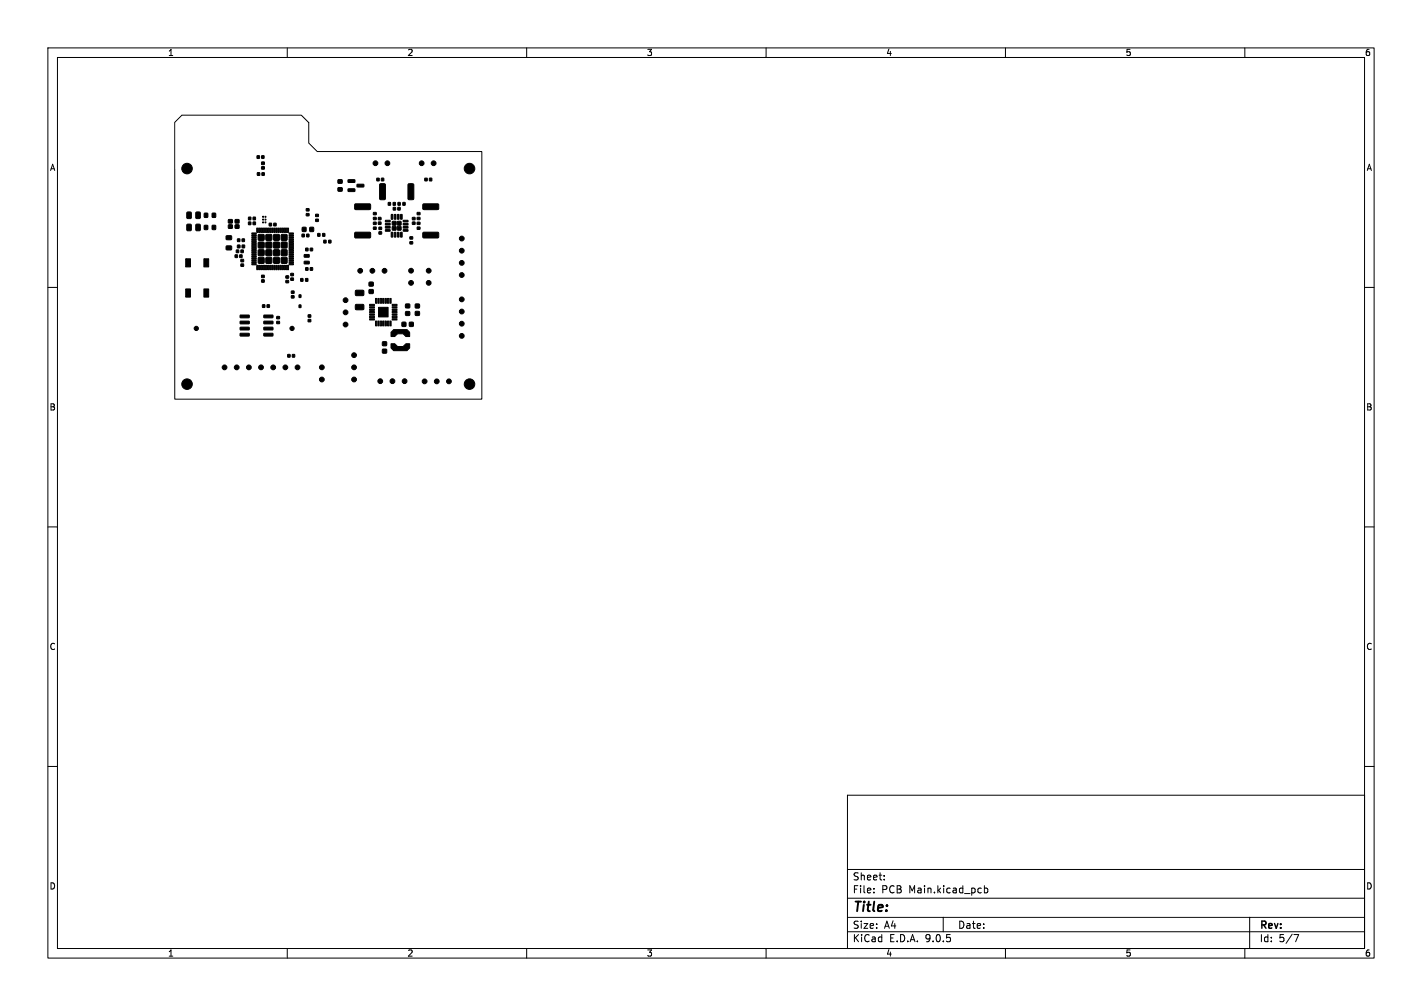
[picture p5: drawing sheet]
<svg xmlns="http://www.w3.org/2000/svg" width="297mm" height="210mm" viewBox="0 0 297 210" stroke-linecap="round" stroke-linejoin="round" font-family="sans-serif">
<defs><g id="words">
<text font-size="2.8" x="178" y="190.9">Title:</text>
<g font-size="2.1">
<text x="178" y="184">Sheet:</text>
<text x="178" y="186.7">File:</text>
<text x="184.1" y="186.7">PCB</text>
<text x="189.9" y="186.7">Main.kicad_pcb</text>
<text x="178" y="196.9">KiCad</text>
<text x="178" y="194.1">Size:</text>
<text x="184.7" y="194.1">A4</text>
<text x="185.7" y="196.9">E.D.A.</text>
<text x="193.3" y="196.9">9.0.5</text>
<text x="200" y="194.1">Date:</text>
<text x="263" y="194.3">Rev:</text>
<text x="263" y="196.9">Id:</text>
<text x="267.1" y="196.9">5/7</text>
</g>
<g font-size="1.8">
<text x="35" y="11.9">1</text>
<text x="85" y="11.9">2</text>
<text x="135" y="11.9">3</text>
<text x="185" y="11.9">4</text>
<text x="235" y="11.9">5</text>
<text x="285" y="11.9">6</text>
<text x="10.3" y="35.9">A</text>
<text x="285.4" y="35.9">A</text>
<text x="10.3" y="85.9">B</text>
<text x="285.3" y="85.9">B</text>
<text x="10.3" y="135.9">C</text>
<text x="285.3" y="135.9">C</text>
<text x="10.3" y="185.9">D</text>
<text x="285.3" y="185.9">D</text>
<text x="35" y="199.9">1</text>
<text x="85" y="199.9">2</text>
<text x="135" y="199.9">3</text>
<text x="185" y="199.9">4</text>
<text x="235" y="199.9">5</text>
<text x="285" y="199.9">6</text>
</g>
</g></defs>
<g fill="none" stroke="#000" stroke-width=".21">
<path d="M10 10h277v190h-277zM12 12h273v186h-273zM60 10v2M110 10v2M160 10v2M210 10v2M260 10v2M38 24h24.9l1.6 1.6v4.3l1.8 1.7h34.3v51.7h-64.1v-57.8zM10 60h2M285 60h2M10 110h2M285 110h2"/>
<path d="M10 160h2M177 166h108v32h-108zM285 160h2M60 198v2M110 198v2M160 198v2M177 194.5h108M177 191.5h108M177 187.5h108M177 181.5h108M182.5 186.3v.1M182.5 185.5v.1"/>
<path d="M184.7 183.6v.1M184.7 182.8v.1M197 191.5v3M205.6 184.9v1.5M205.6 185.5l.4-.1 .3 .3-.1 .6h-.6M210 198v2M260 198v2M261 191.5v6.5M270.2 195.1h1l-.6 1.5"/>
</g>
<g fill="#000" stroke="#000" stroke-width=".21">
<path d="M53.7 32.5h.5v.6h-.5zM53.8 36.1h.4v.5h-.4zM54.7 32.5h.4v.6h-.4zM54.7 36.1h.5v.5h-.5zM54.6 34.8h.6v.5h-.6zM54.6 33.8h.6v.5h-.6zM70.6 39.2h.8v.7h-.8zM70.6 37.6h.8v.6h-.8zM72.7 37.5h1.4v.5l-1.3 .1zM72.7 39.4h1.4v.5l-1.3 .1zM74.6 38.5h1.3l.1 .5h-1.4zM78.7 37.2h.5v.5h-.5z"/>
<path d="M79.4 38.4l.9-.1 .2 .2v2.9l-.2 .3h-.8l-.2-.2zM79.7 37.2h.4v.5h-.4zM85.3 38.4l.9-.1 .2 .2v2.9l-.1 .3h-.8l-.3-.2zM88.7 37.2h.5v.5h-.5zM89.7 37.2h.5v.5h-.5zM39.1 46.9l.6-.1 .3 .1v1l-.2 .3h-.6l-.2-.2zM39.1 44.3l.6-.1 .3 .2v1l-.2 .2h-.6l-.2-.1zM38.8 54h1v1.7h-1zM40.9 46.9l.7-.1 .2 .1v1l-.1 .3h-.6l-.2-.2zM40.9 44.3l.7-.1 .2 .2v1l-.1 .2h-.6l-.2-.1zM42.7 44.5h.7v.9h-.7zM42.7 47.1h.7v.8h-.7z"/>
<path d="M42.6 54h1v1.7h-1zM44.3 44.5h.7v.9h-.7zM44.3 47.1h.7v.8h-.7zM47.7 47h.8v.6h-.8zM47.7 45.9h.8v.6h-.8zM47.3 49.3l1-.1 .1 .7-.2 .2-.9-.1-.1-.2zM47.3 51.4l1-.1 .1 .8-.2 .1h-.9l-.1-.2zM49.1 47h.8v.6h-.8zM49.1 45.9h.8v.6h-.8zM49.1 53.2h.5v.5h-.5zM49.4 52.2h.4v.5h-.4zM49.6 51.2h.5v.5h-.5z"/>
<path d="M49.6 49.9h.5v.5h-.5zM50.1 53.2h.5v.5h-.5zM50.3 52.2h.5v.5h-.5zM50.3 55.1h.6v.5h-.6zM50.3 54.2h.6v.4h-.6zM50.6 49.9h.4v.5h-.4zM50.6 51.2h.5v.5h-.5zM51.9 46.4h.5v.5h-.5zM51.9 45.3h.5v.6h-.5zM52.9 46.4h.4v.5h-.4zM52.9 45.3h.4v.6h-.4zM52.6 48.6h.9v.2l-.9 .1z"/>
<path d="M52.6 49h.9v.2l-.9 .1zM52.6 49.4h.9v.2l-.9 .1zM52.6 49.8h.9v.2l-.9 .1zM52.6 50.2h.9v.2l-.9 .1zM52.6 50.6h.9v.2l-.9 .1zM52.6 51h.9v.2l-.9 .1zM52.6 51.4h.9v.2l-.9 .1zM52.6 51.8h.9v.2l-.9 .1zM52.6 52.2h.9v.2l-.9 .1zM52.6 52.6h.9v.2l-.9 .1zM52.6 53h.9v.2l-.9 .1zM52.6 53.4h.9v.2l-.9 .1z"/>
<path d="M52.6 53.8h.9v.2l-.9 .1zM52.6 54.2h.9v.2l-.9 .1zM52.6 54.6h.9v.2l-.9 .1zM52.6 55h.9v.2l-.9 .1zM53.6 47.6h.3l-.1 .9h-.2zM53.6 55.4h.3l-.1 .9h-.2zM54 47.6h.3l-.1 .9h-.2zM54 55.4h.3l-.1 .9h-.2zM54.4 47.6h.3l-.1 .9h-.2zM54.4 55.4h.3l-.1 .9h-.2zM54.6 58.4h.6v.5h-.6zM54.6 57.5h.6v.4h-.6z"/>
<path d="M54.8 45.7h.2v.2h-.2zM54.8 46.3h.2v.2h-.2zM54.8 45.2h.2v.2h-.2zM54.8 47.6h.3l-.1 .9h-.2zM54.8 55.4h.3l-.1 .9h-.2zM54 53.8h1.1v1.1h-1.1zM54 52.2h1.1v1.1h-1.1zM54 50.6h1.1v1.1h-1.1zM54 49h1.1v1.1h-1.1zM55.3 46.3h.2v.2h-.2zM55.3 45.7h.2v.2h-.2zM55.3 45.2h.2v.2h-.2z"/>
<path d="M55.2 47.6h.3l-.1 .9h-.2zM55.2 55.4h.3l-.1 .9h-.2zM55.6 47.6h.3l-.1 .9h-.2zM55.6 55.4h.3l-.1 .9h-.2zM56 47.6h.3l-.1 .9h-.2zM56 55.4h.3l-.1 .9h-.2zM56.4 47.6h.3l-.1 .9h-.2zM56.4 55.4h.3l-.1 .9h-.2zM56.2 46.6h.5v.5h-.5zM55.6 53.8h1.1v1.1h-1.1zM55.6 52.2h1.1v1.1h-1.1zM55.6 50.6h1.1v1.1h-1.1z"/>
<path d="M55.6 49h1.1v1.1h-1.1zM56.8 47.6h.3l-.1 .9h-.2zM56.8 55.4h.3l-.1 .9h-.2zM57.2 47.6h.3l-.1 .9h-.2zM57.2 55.4h.3l-.1 .9h-.2zM57.2 46.6h.5v.5h-.5zM57.6 47.6h.3l-.1 .9h-.2zM57.6 55.4h.3l-.1 .9h-.2zM58 47.6h.3l-.1 .9h-.2zM58 55.4h.3l-.1 .9h-.2zM57.2 53.8h1.1v1.1h-1.1zM57.2 52.2h1.1v1.1h-1.1z"/>
<path d="M57.2 50.6h1.1v1.1h-1.1zM57.2 49h1.1v1.1h-1.1zM58.4 47.6h.3l-.1 .9h-.2zM58.4 55.4h.3l-.1 .9h-.2zM58.8 47.6h.3l-.1 .9h-.2zM58.8 55.4h.3l-.1 .9h-.2zM59.2 47.6h.3l-.1 .9h-.2zM59.2 55.4h.3l-.1 .9h-.2zM59.7 58.5h.6v.5h-.6zM59.7 57.6h.6v.5h-.6zM59.6 47.6h.3l-.1 .9h-.2zM59.6 55.4h.3l-.1 .9h-.2z"/>
<path d="M58.8 53.8h1.1v1.1h-1.1zM58.8 52.2h1.1v1.1h-1.1zM58.8 50.6h1.1v1.1h-1.1zM58.8 49h1.1v1.1h-1.1zM60 47.6h.3l-.1 .9h-.2zM60 55.4h.3l-.1 .9h-.2zM60.7 58h.6v.5h-.6zM60.7 57.1h.6v.5h-.6zM60.4 55h.9v.2l-.9 .1zM60.4 54.6h.9v.2l-.9 .1zM60.4 54.2h.9v.2l-.9 .1zM60.4 53.8h.9v.2l-.9 .1z"/>
<path d="M60.4 53.4h.9v.2l-.9 .1zM60.4 53h.9v.2l-.9 .1zM60.4 52.6h.9v.2l-.9 .1zM60.4 52.2h.9v.2l-.9 .1zM60.4 51.8h.9v.2l-.9 .1zM60.4 51.4h.9v.2l-.9 .1zM60.4 51h.9v.2l-.9 .1zM60.4 50.6h.9v.2l-.9 .1zM60.4 50.2h.9v.2l-.9 .1zM60.4 49.8h.9v.2l-.9 .1zM60.4 49.4h.9v.2l-.9 .1zM60.4 49h.9v.2l-.9 .1z"/>
<path d="M60.4 48.6h.9v.2l-.9 .1zM62.8 58.2h.5v.5h-.5zM63.1 48.9h.5v.5h-.5zM63.6 54.6l.9-.1 .1 .5-1 .1zM63.6 53.2l.9-.1 .1 .5-1 .1zM63.2 47.5h.7v.8h-.7zM63.8 58.2h.5v.5h-.5zM63.8 55.9h.5v.5h-.5zM63.8 51.8h.5v.6h-.5zM64 43.6h.5v.4h-.5zM64 44.6h.5v.4h-.5zM64 48.9h.5v.5h-.5z"/>
<path d="M64.8 55.9h.5v.5h-.5zM64.8 51.8h.5v.6h-.5zM64.7 47.5h.8v.8h-.8zM65.9 44.7h.6v.5h-.6zM65.9 45.8h.6v.4h-.6zM66.4 48.8h.4v.5h-.4zM67.6 50.2h.5v.5h-.5zM67.4 48.8h.4v.5h-.4zM68.7 50.2h.4v.5h-.4zM74.1 48.5h3.2l.1 .2v.8l-.2 .2h-3l-.1-.3zM74.1 42.6h3.2l.1 .2v.8l-.2 .2-3-.1-.1-.2zM77.1 58.9h.8v.8h-.8z"/>
<path d="M78 45.4h.6v.4h-.6zM78 44.4h.6v.4h-.6zM78 46.4h.6v.5h-.6zM78 47.4h.6v.5h-.6zM79 45.4h.6v.5h-.6zM79 46.4h.6v.4h-.6zM79.2 47.4h.5v.5h-.5zM79.2 48.4h.5v.5h-.5zM80.5 46h.9l.1 .3h-1zM80.5 46.7l.9-.1 .1 .3-1 .1zM80.5 47.3h.9l.1 .3h-1zM80.5 48l.9-.1 .1 .3-1 .1z"/>
<path d="M81.1 42.3h.5v.5h-.5zM81.7 48.5h.3v1h-.3zM81.7 44.8h.3v1l-.3-.1zM82 46.2h.7v.8h-.7zM82 47.3h.7v.7h-.7zM82.4 48.5h.3l-.1 1h-.2zM82.4 44.8h.3l-.1 1-.2-.1zM82.1 42.3h.5v.5h-.5zM82.1 43.3h.5v.5h-.5zM83 46.2h.7v.8h-.7zM83 47.3h.7v.7h-.7zM83 48.5h.3v1h-.3z"/>
<path d="M83 44.8h.3v1l-.3-.1zM83.1 42.3h.5v.5h-.5zM83.1 43.3h.5v.5h-.5zM83.7 48.5h.3l-.1 1h-.2zM83.7 44.8h.3l-.1 1-.2-.1zM84.1 42.3h.5v.5h-.5zM84.2 48l1-.1v.3l-.9 .1zM84.2 47.3h1v.3h-.9zM84.2 46.7l1-.1v.3l-.9 .1zM84.2 46h1v.3h-.9zM85.6 50.5h.6v.4h-.6zM85.6 49.4h.6v.5h-.6z"/>
<path d="M86.1 46.4h.6v.4h-.6zM86.1 45.4h.6v.5h-.6zM87.1 45.4h.6v.4h-.6zM87.1 44.4h.6v.4h-.6zM87.1 46.4h.6v.5h-.6zM87.1 47.4h.6v.5h-.6zM88.4 42.6h3.1l.1 .2v.8l-.2 .2-3-.1-.1-.2zM88.4 48.5h3.1l.1 .2v.8l-.2 .2h-3l-.1-.3zM38.8 60.3h1v1.7h-1zM42.6 60.3h1v1.7h-1zM50.2 65.8h1.8l.1 .5h-1.9zM50.2 67.1l1.8-.1 .1 .5-1.9 .1z"/>
<path d="M50.2 68.3h1.8l.1 .5-1.9 .1zM50.2 69.6h1.8l.1 .5-1.9 .1zM55.1 69.6h1.8l.1 .5-1.8 .1zM55.1 68.3h1.8l.1 .5-1.8 .1zM55.1 67.1l1.8-.1 .1 .5-1.8 .1zM55.1 65.8h1.8l.1 .5h-1.8zM54.8 63.6h.5v.6h-.5zM55.8 63.6h.5v.6h-.5zM57.8 67.1h.6v.5h-.6zM57.8 66.1h.6v.4h-.6zM60.1 74h.5v.5h-.5zM60.9 61.7h.5v.5h-.5z"/>
<path d="M60.9 60.8h.5v.4h-.5zM61.1 74h.4v.5h-.4zM62.5 63.7h.4v.5h-.4zM62.5 61.6h.4v.5h-.4zM64.4 66.7h.5v.5h-.5zM64.4 65.7h.5v.5h-.5zM74.3 63.6l1.6-.1 .1 .3v.7l-.2 .2h-1.4l-.2-.3zM74.3 60.6h1.6l.1 .2v.8l-.2 .1h-1.4l-.2-.2zM77.1 60.5h.8v.7h-.8zM77.2 63.5h1v.3h-1zM77.2 64h1v.3h-1zM77.2 64.5h1v.3h-1z"/>
<path d="M77.2 65h1v.3h-1zM77.2 65.5h1v.3h-1zM77.2 66h1v.3h-1zM77.2 66.5h1v.3h-1zM78.4 62.3h.3v1h-.3zM78.4 67h.3v1h-.3zM78.9 62.3h.3v1h-.3zM78.9 67h.3v1h-.3zM79.4 62.3h.3v1h-.3zM79.4 67h.3v1h-.3zM79.9 62.3h.3v1h-.3zM79.9 67h.3v1h-.3z"/>
<path d="M79.9 71.4h.8v.7h-.8zM79.9 72.9h.8v.8h-.8zM80.4 62.3h.3v1h-.3zM80.4 67h.3v1h-.3zM79.1 64.2h2v2h-2zM80.9 62.3h.3v1h-.3zM80.9 67h.3v1h-.3zM81.4 62.3h.3v1h-.3zM81.4 67h.3v1h-.3zM81.9 66.5h1v.3h-1zM81.9 66h1v.3h-1zM81.9 65.5h1v.3h-1z"/>
<path d="M81.9 65h1v.3h-1zM81.9 64.5h1v.3h-1zM81.9 64h1v.3h-1zM81.9 63.5h1v.3h-1zM84 67.3h.7v.8h-.7zM82.2 68.8h2.8l.6 .6v.9h-.8l-.6-.6h-1.2l-.6 .6h-.7v-.9zM81.7 71.8h.7l.6 .5h1.2l.6-.5h.8v.8l-.6 .6h-2.8l-.5-.6zM84.7 63.5h.9v.7h-.9zM84.7 65.1h.9v.7h-.9zM85.5 67.3h.8v.8h-.8zM86.8 63.5h.8v.8h-.8zM86.8 65h.8v.8h-.8z"/>
<circle cx="39.1" cy="35.2" r="1.1"/>
<circle cx="78.4" cy="34.1" r=".5"/>
<circle cx="80.9" cy="34.1" r=".5"/>
<circle cx="88.1" cy="34.1" r=".5"/>
<circle cx="90.6" cy="34.1" r=".5"/>
<circle cx="98.1" cy="35.2" r="1.1"/>
<circle cx="75.2" cy="56.5" r=".5"/>
<circle cx="77.8" cy="56.5" r=".5"/>
<circle cx="80.3" cy="56.5" r=".5"/>
<circle cx="85.9" cy="59.1" r=".5"/>
<circle cx="85.9" cy="56.5" r=".5"/>
<circle cx="89.5" cy="56.5" r=".5"/>
<circle cx="89.5" cy="59.1" r=".5"/>
<circle cx="96.4" cy="52.3" r=".5"/>
<circle cx="96.4" cy="57.4" r=".5"/>
<circle cx="96.4" cy="54.9" r=".5"/>
<circle cx="96.4" cy="49.8" r=".5"/>
<circle cx="41" cy="68.6" r=".44"/>
<circle cx="46.9" cy="76.7" r=".5"/>
<circle cx="49.4" cy="76.7" r=".5"/>
<circle cx="52" cy="76.7" r=".5"/>
<circle cx="54.5" cy="76.7" r=".5"/>
<circle cx="57.1" cy="76.7" r=".5"/>
<circle cx="59.6" cy="76.7" r=".5"/>
<circle cx="61" cy="68.6" r=".44"/>
<circle cx="62.1" cy="76.7" r=".5"/>
<circle cx="67.2" cy="79.2" r=".5"/>
<circle cx="67.2" cy="76.7" r=".5"/>
<circle cx="72.2" cy="67.7" r=".5"/>
<circle cx="72.2" cy="62.7" r=".5"/>
<circle cx="72.2" cy="65.2" r=".5"/>
<circle cx="74" cy="76.7" r=".5"/>
<circle cx="74" cy="74.1" r=".5"/>
<circle cx="74" cy="79.2" r=".5"/>
<circle cx="79.4" cy="79.6" r=".5"/>
<circle cx="82" cy="79.6" r=".5"/>
<circle cx="84.5" cy="79.6" r=".5"/>
<circle cx="88.7" cy="79.6" r=".5"/>
<circle cx="91.2" cy="79.6" r=".5"/>
<circle cx="93.8" cy="79.6" r=".5"/>
<circle cx="96.4" cy="62.5" r=".5"/>
<circle cx="96.4" cy="67.6" r=".5"/>
<circle cx="96.4" cy="70.1" r=".5"/>
<circle cx="96.4" cy="65" r=".5"/>
<circle cx="39.1" cy="80.2" r="1.1"/>
<circle cx="98.1" cy="80.2" r="1.1"/>
</g>
<use href="#words"/>
</svg>
